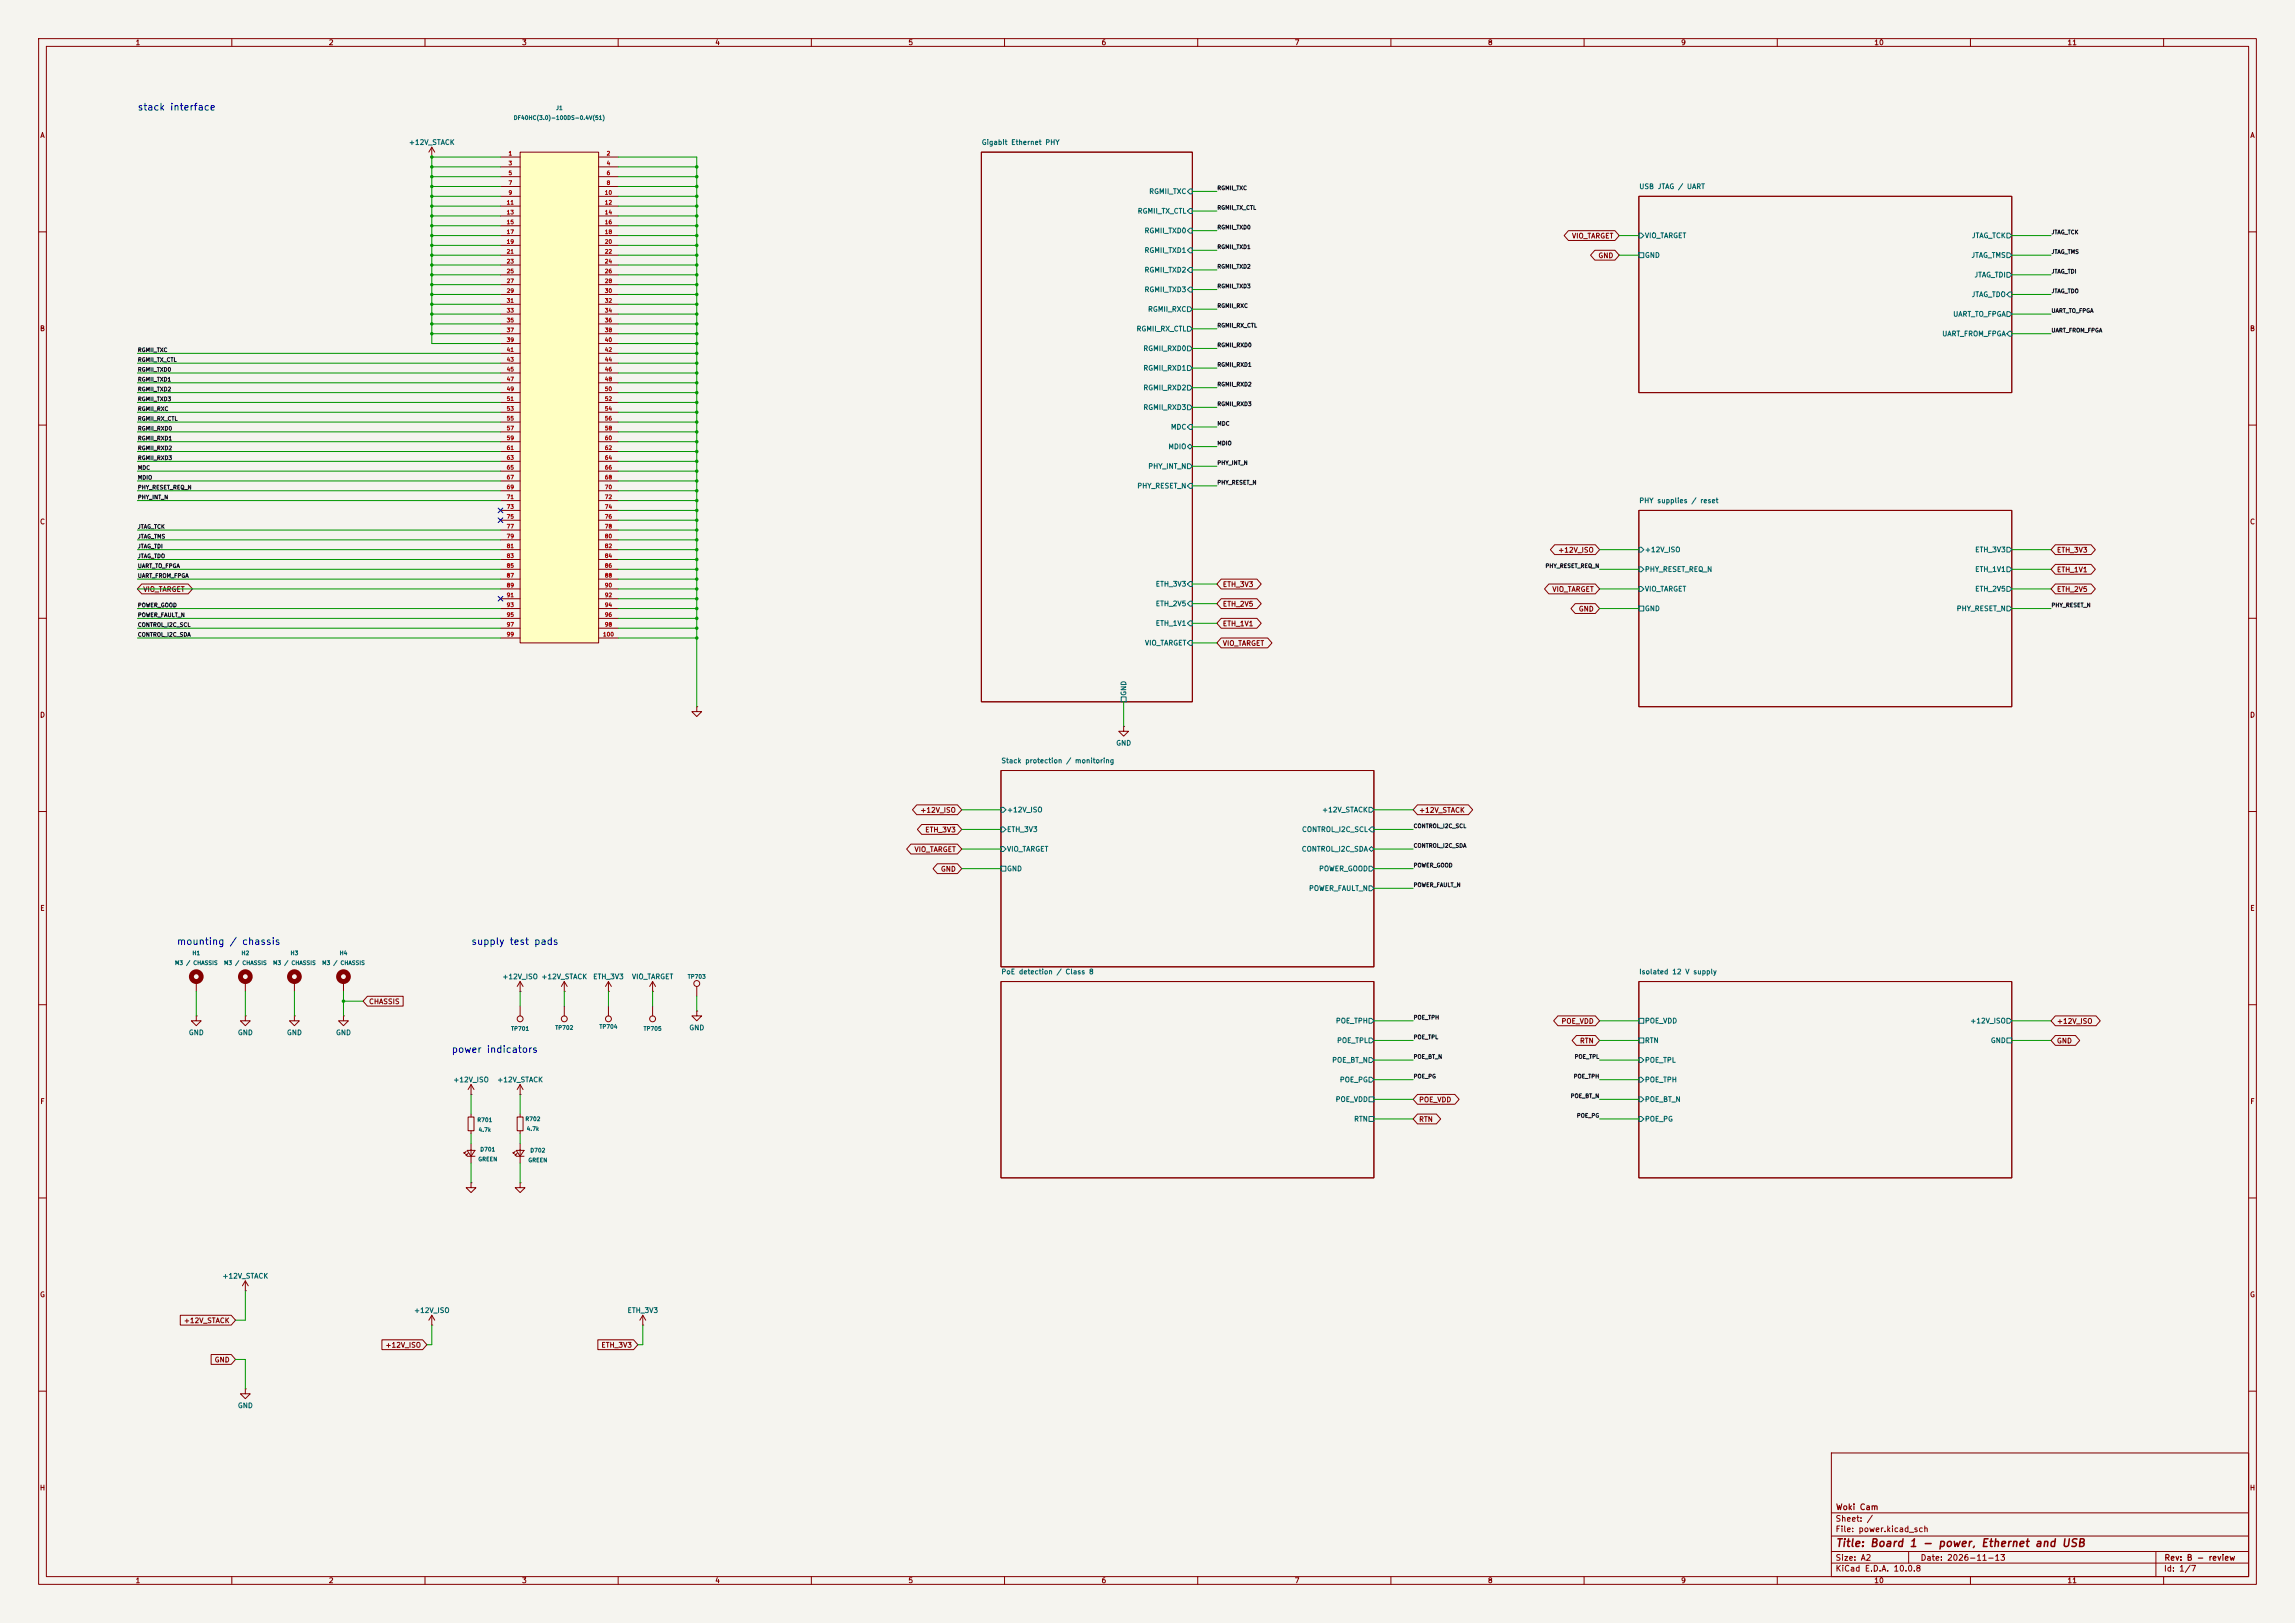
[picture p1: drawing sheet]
<svg xmlns="http://www.w3.org/2000/svg" width="594mm" height="420mm" viewBox="0 0 594 420" stroke-linecap="round" stroke-linejoin="round" font-family="sans-serif">
<defs><g id="words">
<text font-size="2" fill="#840000" x="475" y="400.8">Title: Board 1 - power, Ethernet and USB</text>
<g font-size="1.8" fill="#0000c2">
<text x="35.5" y="29">stack interface</text>
<text x="45.6" y="244.9">mounting / chassis</text>
<text x="121.8" y="244.9">supply test pads</text>
<text x="116.8" y="272.9">power indicators</text>
</g>
<g font-size="1.5" fill="#840000">
<text x="475" y="394.1">Sheet: /</text>
<text x="475.1" y="391.1">Woki Cam</text>
<text x="475" y="396.8">File: power.kicad_sch</text>
<text x="475" y="407">KiCad E.D.A. 10.0.8</text>
<text x="475" y="404.2">Size: A2</text>
<text x="497" y="404.2">Date: 2026-11-13</text>
<text x="560" y="407">Id: 1/7</text>
<text x="560.1" y="404.2">Rev: B - review</text>
</g>
<g font-size="1.3" fill="#840000">
<text x="35" y="12">1</text>
<text x="85" y="12">2</text>
<text x="135" y="12">3</text>
<text x="185" y="12">4</text>
<text x="235" y="12">5</text>
<text x="285" y="12">6</text>
<text x="335" y="12">7</text>
<text x="385" y="12">8</text>
<text x="435" y="12">9</text>
<text x="485" y="12">10</text>
<text x="535" y="12">11</text>
<text x="10.3" y="36">A</text>
<text x="582.3" y="36">A</text>
<text x="406.7" y="62">VIO_TARGET</text>
<text x="413.6" y="67.1">GND</text>
<text x="10.2" y="86">B</text>
<text x="582.2" y="86">B</text>
<text x="10.2" y="136">C</text>
<text x="582.2" y="136">C</text>
<text x="403.2" y="143.3">+12V_ISO</text>
<text x="532.3" y="143.3">ETH_3V3</text>
<text x="532.3" y="148.4">ETH_1V1</text>
<text x="37" y="153.5">VIO_TARGET</text>
<text x="316.4" y="152.2">ETH_3V3</text>
<text x="401.7" y="153.5">VIO_TARGET</text>
<text x="532.3" y="153.5">ETH_2V5</text>
<text x="316.4" y="157.3">ETH_2V5</text>
<text x="408.5" y="158.5">GND</text>
<text x="316.4" y="167.4">VIO_TARGET</text>
<text x="316.4" y="162.3">ETH_1V1</text>
<text x="10.2" y="186">D</text>
<text x="582.2" y="186">D</text>
<text x="238.1" y="210.6">+12V_ISO</text>
<text x="239.3" y="215.7">ETH_3V3</text>
<text x="367.2" y="210.6">+12V_STACK</text>
<text x="236.6" y="220.8">VIO_TARGET</text>
<text x="243.4" y="225.8">GND</text>
<text x="10.3" y="236">E</text>
<text x="582.3" y="236">E</text>
<text x="95.4" y="260.1">CHASSIS</text>
<text x="404" y="265.2">POE_VDD</text>
<text x="532.3" y="265.2">+12V_ISO</text>
<text x="408.8" y="270.3">RTN</text>
<text x="532.3" y="270.3">GND</text>
<text x="10.3" y="286">F</text>
<text x="367.2" y="285.5">POE_VDD</text>
<text x="582.3" y="286">F</text>
<text x="367.2" y="290.6">RTN</text>
<text x="10.2" y="336">G</text>
<text x="582.2" y="336">G</text>
<text x="47.5" y="342.7">+12V_STACK</text>
<text x="55.4" y="352.8">GND</text>
<text x="99.6" y="349">+12V_ISO</text>
<text x="155.5" y="349">ETH_3V3</text>
<text x="10.2" y="386">H</text>
<text x="582.2" y="386">H</text>
<text x="35" y="410">1</text>
<text x="85" y="410">2</text>
<text x="135" y="410">3</text>
<text x="185" y="410">4</text>
<text x="235" y="410">5</text>
<text x="285" y="410">6</text>
<text x="335" y="410">7</text>
<text x="385" y="410">8</text>
<text x="435" y="410">9</text>
<text x="485" y="410">10</text>
<text x="535" y="410">11</text>
</g>
<g font-size="1.3" fill="#006464">
<text x="105.7" y="37.8">+12V_STACK</text>
<text x="254" y="37.8">Gigabit Ethernet PHY</text>
<text x="297.3" y="50.5">RGMII_TXC</text>
<text x="424.2" y="49.2">USB JTAG / UART</text>
<text x="294.3" y="55.6">RGMII_TX_CTL</text>
<text x="296.1" y="60.7">RGMII_TXD0</text>
<text x="296.1" y="65.7">RGMII_TXD1</text>
<text x="425.6" y="61.9">VIO_TARGET</text>
<text x="510.2" y="61.9">JTAG_TCK</text>
<text x="296.1" y="70.8">RGMII_TXD2</text>
<text x="425.6" y="67">GND</text>
<text x="510.1" y="67">JTAG_TMS</text>
<text x="296.1" y="75.9">RGMII_TXD3</text>
<text x="510.2" y="77.2">JTAG_TDO</text>
<text x="510.9" y="72.1">JTAG_TDI</text>
<text x="297" y="81">RGMII_RXC</text>
<text x="505.4" y="82.2">UART_TO_FPGA</text>
<text x="294" y="86.1">RGMII_RX_CTL</text>
<text x="502.6" y="87.3">UART_FROM_FPGA</text>
<text x="295.8" y="91.1">RGMII_RXD0</text>
<text x="295.8" y="96.2">RGMII_RXD1</text>
<text x="295.8" y="101.3">RGMII_RXD2</text>
<text x="295.8" y="106.4">RGMII_RXD3</text>
<text x="302.9" y="111.5">MDC</text>
<text x="302.3" y="116.5">MDIO</text>
<text x="297.1" y="121.6">PHY_INT_N</text>
<text x="294.2" y="126.7">PHY_RESET_N</text>
<text x="424.2" y="130.5">PHY supplies / reset</text>
<text x="425.6" y="143.2">+12V_ISO</text>
<text x="511.1" y="143.2">ETH_3V3</text>
<text x="425.6" y="148.3">PHY_RESET_REQ_N</text>
<text x="511.1" y="148.3">ETH_1V1</text>
<text x="299" y="152.1">ETH_3V3</text>
<text x="425.6" y="153.4">VIO_TARGET</text>
<text x="511.1" y="153.4">ETH_2V5</text>
<text x="299" y="157.2">ETH_2V5</text>
<text x="425.6" y="158.4">GND</text>
<text x="506.3" y="158.4">PHY_RESET_N</text>
<text x="296.2" y="167.3">VIO_TARGET</text>
<text x="299" y="162.3">ETH_1V1</text>
<text x="291.8" y="180.2" transform="rotate(-90 291.8 180.2)">GND</text>
<text x="259.1" y="197.8">Stack protection / monitoring</text>
<text x="288.8" y="193.2">GND</text>
<text x="260.5" y="210.5">+12V_ISO</text>
<text x="260.5" y="215.6">ETH_3V3</text>
<text x="336.9" y="215.6">CONTROL_I2C_SCL</text>
<text x="342.1" y="210.5">+12V_STACK</text>
<text x="260.5" y="220.7">VIO_TARGET</text>
<text x="336.8" y="220.7">CONTROL_I2C_SDA</text>
<text x="260.5" y="225.8">GND</text>
<text x="341.3" y="225.8">POWER_GOOD</text>
<text x="338.7" y="230.8">POWER_FAULT_N</text>
<text x="129.9" y="253.7">+12V_ISO +12V_STACK</text>
<text x="153.4" y="253.7">ETH_3V3</text>
<text x="163.4" y="253.7">VIO_TARGET</text>
<text x="259.1" y="252.4">PoE detection / Class 8</text>
<text x="424.2" y="252.4">Isolated 12 V supply</text>
<text x="48.7" y="268.2">GND</text>
<text x="61.4" y="268.2">GND</text>
<text x="74.1" y="268.2">GND</text>
<text x="86.8" y="268.2">GND</text>
<text x="178.3" y="266.9">GND</text>
<text x="345.6" y="265.1">POE_TPH</text>
<text x="425.6" y="265.1">POE_VDD</text>
<text x="509.8" y="265.1">+12V_ISO</text>
<text x="344.7" y="275.3">POE_BT_N</text>
<text x="345.9" y="270.2">POE_TPL</text>
<text x="425.6" y="270.2">RTN</text>
<text x="425.6" y="275.3">POE_TPL</text>
<text x="515.1" y="270.2">GND</text>
<text x="117.2" y="280.4">+12V_ISO</text>
<text x="128.6" y="280.4">+12V_STACK</text>
<text x="346.7" y="280.4">POE_PG</text>
<text x="425.6" y="280.4">POE_TPH</text>
<text x="345.6" y="285.4">POE_VDD</text>
<text x="425.6" y="285.4">POE_BT_N</text>
<text x="350.3" y="290.5">RTN</text>
<text x="425.6" y="290.5">POE_PG</text>
<text x="57.4" y="331.2">+12V_STACK</text>
<text x="107" y="340.1">+12V_ISO</text>
<text x="162.3" y="340.1">ETH_3V3</text>
<text x="61.4" y="364.7">GND</text>
</g>
<g font-size="1" fill="#006464">
<text x="143.8" y="28.7">J1</text>
<text x="132.8" y="31.2">DF40HC(3.0)-100DS-0.4V(51)</text>
<text x="45.2" y="249.9">M3 / CHASSIS</text>
<text x="49.7" y="247.4">H1</text>
<text x="57.9" y="249.9">M3 / CHASSIS</text>
<text x="62.4" y="247.4">H2</text>
<text x="70.6" y="249.9">M3 / CHASSIS</text>
<text x="75.1" y="247.4">H3</text>
<text x="83.3" y="249.9">M3 / CHASSIS</text>
<text x="87.8" y="247.4">H4</text>
<text x="177.9" y="253.5">TP703</text>
<text x="132.2" y="267">TP701</text>
<text x="143.6" y="266.7">TP702</text>
<text x="155" y="266.5">TP704</text>
<text x="166.5" y="267">TP705</text>
<text x="123.4" y="290.6">R701</text>
<text x="123.8" y="293.1">4.7k</text>
<text x="135.9" y="290.3">R702</text>
<text x="136.2" y="292.9">4.7k</text>
<text x="124.2" y="298.2">D701</text>
<text x="137.1" y="298.5">D702</text>
<text x="123.7" y="300.7">GREEN</text>
<text x="136.6" y="301">GREEN</text>
</g>
<g font-size="1" fill="#a90000">
<text x="131.5" y="40.5">1</text>
<text x="156.9" y="40.5">2</text>
<text x="131.5" y="43">3</text>
<text x="131.5" y="45.5">5</text>
<text x="156.9" y="43">4</text>
<text x="156.9" y="45.5">6</text>
<text x="131" y="53.2">11</text>
<text x="131.5" y="48.1">7</text>
<text x="131.5" y="50.6">9</text>
<text x="156.4" y="50.6">10</text>
<text x="156.4" y="53.2">12</text>
<text x="156.9" y="48.1">8</text>
<text x="131" y="55.7">13</text>
<text x="131" y="58.2">15</text>
<text x="156.4" y="55.7">14</text>
<text x="156.4" y="58.2">16</text>
<text x="131" y="60.8">17</text>
<text x="131" y="63.3">19</text>
<text x="131" y="65.9">21</text>
<text x="156.4" y="60.8">18</text>
<text x="156.4" y="63.3">20</text>
<text x="156.4" y="65.9">22</text>
<text x="131" y="68.4">23</text>
<text x="131" y="70.9">25</text>
<text x="156.4" y="68.4">24</text>
<text x="156.4" y="70.9">26</text>
<text x="131" y="73.5">27</text>
<text x="131" y="76">29</text>
<text x="156.4" y="73.5">28</text>
<text x="156.4" y="76">30</text>
<text x="131" y="78.6">31</text>
<text x="131" y="81.1">33</text>
<text x="131" y="83.6">35</text>
<text x="156.4" y="78.6">32</text>
<text x="156.4" y="81.1">34</text>
<text x="156.4" y="83.6">36</text>
<text x="131" y="86.2">37</text>
<text x="131" y="88.7">39</text>
<text x="156.4" y="86.2">38</text>
<text x="156.4" y="88.7">40</text>
<text x="131" y="91.3">41</text>
<text x="131" y="93.8">43</text>
<text x="156.4" y="91.3">42</text>
<text x="156.4" y="93.8">44</text>
<text x="131" y="96.3">45</text>
<text x="131" y="98.9">47</text>
<text x="131" y="101.4">49</text>
<text x="156.4" y="96.3">46</text>
<text x="156.4" y="98.9">48</text>
<text x="156.4" y="101.4">50</text>
<text x="131" y="104">51</text>
<text x="131" y="106.5">53</text>
<text x="156.4" y="104">52</text>
<text x="156.4" y="106.5">54</text>
<text x="131" y="109">55</text>
<text x="131" y="111.6">57</text>
<text x="156.4" y="109">56</text>
<text x="156.4" y="111.6">58</text>
<text x="131" y="114.1">59</text>
<text x="131" y="116.7">61</text>
<text x="131" y="119.2">63</text>
<text x="156.4" y="114.1">60</text>
<text x="156.4" y="116.7">62</text>
<text x="156.4" y="119.2">64</text>
<text x="131" y="121.7">65</text>
<text x="131" y="124.3">67</text>
<text x="156.4" y="121.7">66</text>
<text x="156.4" y="124.3">68</text>
<text x="131" y="126.8">69</text>
<text x="131" y="129.4">71</text>
<text x="131" y="131.9">73</text>
<text x="156.4" y="126.8">70</text>
<text x="156.4" y="129.4">72</text>
<text x="156.4" y="131.9">74</text>
<text x="131" y="134.4">75</text>
<text x="131" y="137">77</text>
<text x="156.4" y="134.4">76</text>
<text x="156.4" y="137">78</text>
<text x="131" y="139.5">79</text>
<text x="131" y="142.1">81</text>
<text x="156.4" y="139.5">80</text>
<text x="156.4" y="142.1">82</text>
<text x="131" y="144.6">83</text>
<text x="131" y="147.1">85</text>
<text x="131" y="149.7">87</text>
<text x="156.4" y="144.6">84</text>
<text x="156.4" y="147.1">86</text>
<text x="156.4" y="149.7">88</text>
<text x="131" y="152.2">89</text>
<text x="131" y="154.8">91</text>
<text x="156.4" y="152.2">90</text>
<text x="156.4" y="154.8">92</text>
<text x="131" y="157.3">93</text>
<text x="131" y="159.8">95</text>
<text x="156.4" y="157.3">94</text>
<text x="156.4" y="159.8">96</text>
<text x="131" y="162.4">97</text>
<text x="131" y="164.9">99</text>
<text x="156" y="164.9">100</text>
<text x="156.4" y="162.4">98</text>
</g>
<g font-size="1" fill="#0f0f0f">
<text x="315" y="49.4">RGMII_TXC</text>
<text x="315" y="54.5">RGMII_TX_CTL</text>
<text x="315" y="59.6">RGMII_TXD0</text>
<text x="315" y="64.7">RGMII_TXD1</text>
<text x="530.9" y="65.9">JTAG_TMS</text>
<text x="530.9" y="60.9">JTAG_TCK</text>
<text x="315" y="69.7">RGMII_TXD2</text>
<text x="530.9" y="71">JTAG_TDI</text>
<text x="315" y="74.8">RGMII_TXD3</text>
<text x="530.9" y="76.1">JTAG_TDO</text>
<text x="315" y="79.9">RGMII_RXC</text>
<text x="530.9" y="81.2">UART_TO_FPGA</text>
<text x="315" y="85">RGMII_RX_CTL</text>
<text x="530.9" y="86.3">UART_FROM_FPGA</text>
<text x="35.6" y="93.9">RGMII_TX_CTL</text>
<text x="35.6" y="91.3">RGMII_TXC</text>
<text x="315" y="95.1">RGMII_RXD1</text>
<text x="315" y="90.1">RGMII_RXD0</text>
<text x="35.6" y="96.4">RGMII_TXD0</text>
<text x="35.6" y="101.5">RGMII_TXD2</text>
<text x="35.6" y="99">RGMII_TXD1</text>
<text x="315" y="100.2">RGMII_RXD2</text>
<text x="35.6" y="106.6">RGMII_RXC</text>
<text x="35.6" y="104">RGMII_TXD3</text>
<text x="315" y="105.3">RGMII_RXD3</text>
<text x="35.6" y="111.7">RGMII_RXD0</text>
<text x="35.6" y="109.1">RGMII_RX_CTL</text>
<text x="315" y="110.4">MDC</text>
<text x="35.6" y="114.2">RGMII_RXD1</text>
<text x="35.6" y="116.7">RGMII_RXD2</text>
<text x="35.6" y="119.3">RGMII_RXD3</text>
<text x="315" y="115.5">MDIO</text>
<text x="35.6" y="124.4">MDIO</text>
<text x="35.6" y="121.8">MDC</text>
<text x="315" y="120.5">PHY_INT_N</text>
<text x="315" y="125.6">PHY_RESET_N</text>
<text x="35.6" y="126.9">PHY_RESET_REQ_N</text>
<text x="35.6" y="129.4">PHY_INT_N</text>
<text x="35.6" y="137.1">JTAG_TCK</text>
<text x="35.6" y="139.6">JTAG_TMS</text>
<text x="35.6" y="142.1">JTAG_TDI</text>
<text x="35.6" y="147.2">UART_TO_FPGA</text>
<text x="35.6" y="149.8">UART_FROM_FPGA</text>
<text x="35.6" y="144.7">JTAG_TDO</text>
<text x="399.9" y="147.2">PHY_RESET_REQ_N</text>
<text x="35.6" y="157.4">POWER_GOOD</text>
<text x="35.6" y="159.9">POWER_FAULT_N</text>
<text x="530.9" y="157.4">PHY_RESET_N</text>
<text x="35.6" y="165">CONTROL_I2C_SDA</text>
<text x="35.6" y="162.5">CONTROL_I2C_SCL</text>
<text x="365.8" y="214.5">CONTROL_I2C_SCL</text>
<text x="365.8" y="219.6">CONTROL_I2C_SDA</text>
<text x="365.8" y="224.7">POWER_GOOD</text>
<text x="365.8" y="229.8">POWER_FAULT_N</text>
<text x="365.8" y="269.1">POE_TPL</text>
<text x="365.8" y="264.1">POE_TPH</text>
<text x="365.8" y="274.2">POE_BT_N</text>
<text x="407.4" y="274.2">POE_TPL</text>
<text x="365.8" y="279.3">POE_PG</text>
<text x="407.2" y="279.3">POE_TPH</text>
<text x="406.4" y="284.4">POE_BT_N</text>
<text x="408" y="289.5">POE_PG</text>
</g>
</g></defs>
<path d="M0 0h594v420h-594z" fill="#f5f4ef" stroke="#f5f4ef" stroke-width=".26"/>
<g fill="none" stroke="#840000" stroke-width=".26">
<path d="M10 10h574v400h-574zM12 12h570v396h-570zM60 10v2M110 10v2M160 10v2M210 10v2M260 10v2M310 10v2M360 10v2M410 10v2M460 10v2M510 10v2"/>
<path d="M560 10v2M254 39.4h54.6v142.2h-54.6zM424.2 50.8h96.5v50.8h-96.5zM10 60h2M582 60h2M10 110h2M582 110h2M424.2 132.1h96.5v50.8h-96.5zM10 160h2M582 160h2M259.1 199.4h96.5v50.8h-96.5zM290.8 188v1.2h1.3l-1.3 1.3-1.2-1.3h1.2"/>
<path d="M290.8 188h.1M10 210h2M582 210h2M259.1 254h96.5v50.8h-96.5zM424.2 254h96.5v50.8h-96.5zM10 260h2M582 260h2M10 310h2M582 310h2M10 360h2M474 376h108v32h-108zM582 360h2"/>
<path d="M474 397.5h108M474 391.5h108M60 408v2M110 408v2M160 408v2M210 408v2M260 408v2M310 408v2M360 408v2M410 408v2M460 408v2M474 404.5h108"/>
<path d="M474 401.5h108M494 401.5v3M510 408v2M558 401.5v6.5M560 408v2"/>
</g>
<g fill="none" stroke="#006464" stroke-width=".26">
<path d="M308 48.9h.6v1.3h-.6l-.7-.7zM308 54h.6v1.2h-.6l-.7-.6zM308 59.1h.6v1.2h-.6l-.7-.6zM307.3 79.4h.7l.6 .6-.6 .6h-.7zM308 64.1h.6v1.3h-.6l-.7-.6zM308 69.2h.6v1.3h-.6l-.7-.6zM308 74.3h.6v1.3h-.6l-.7-.7zM424.2 60.3h.6l.6 .7-.6 .6h-.6zM424.2 65.4h1.2v1.3h-1.2zM519.4 60.3h.7l.6 .7-.6 .6h-.7zM519.4 65.4h.7l.6 .6-.6 .7h-.7zM519.4 70.5h.7l.6 .6-.6 .7h-.7z"/>
<path d="M520.1 75.6h.6v1.2h-.6l-.7-.6zM307.3 84.5h.7l.6 .6-.6 .6h-.7zM307.3 89.5h.7l.6 .7-.6 .6h-.7zM307.3 94.6h.7l.6 .7-.6 .6h-.7zM307.3 99.7h.7l.6 .6-.6 .7h-.7zM519.4 80.6h.7l.6 .7-.6 .6h-.7zM520.1 85.7h.6v1.3h-.6l-.7-.6zM307.3 104.8h.7l.6 .6-.6 .6h-.7zM307.3 115.6l.7-.7 .6 .7-.6 .6zM308 109.9h.6v1.2h-.6l-.7-.6zM307.3 120h.7l.6 .7-.6 .6h-.7zM308 125.1h.6v1.3h-.6l-.7-.7z"/>
<path d="M308 150.5h.6v1.3h-.6l-.7-.7zM308 155.6h.6v1.2h-.6l-.7-.6zM424.2 141.6h.6l.6 .6-.6 .7h-.6zM424.2 146.7h.6l.6 .6-.6 .7h-.6zM424.2 151.8h.6l.6 .6-.6 .6h-.6zM424.2 156.8h1.2v1.3h-1.2zM519.4 141.6h.7l.6 .6-.6 .7h-.7zM519.4 146.7h.7l.6 .6-.6 .7h-.7zM519.4 151.8h.7l.6 .6-.6 .6h-.7zM519.4 156.8h.7l.6 .7-.6 .6h-.7zM308 160.7h.6v1.2h-.6l-.7-.6zM308 165.7h.6v1.3h-.6l-.7-.6z"/>
<path d="M290.2 180.3h1.3v1.3h-1.3zM259.1 208.9h.6l.6 .7-.6 .6h-.6zM259.1 214h.6l.6 .6-.6 .7h-.6zM259.1 219.1h.6l.6 .6-.6 .6h-.6zM354.3 208.9h.7l.6 .7-.6 .6h-.7zM354.3 219.7l.7-.6 .6 .6-.6 .6zM355 214h.6v1.3h-.6l-.7-.7zM259.1 224.2h1.2v1.2h-1.2zM354.3 224.2h.7l.6 .6-.6 .6h-.7zM354.3 229.2h.7l.6 .7-.6 .6h-.7zM354.3 263.5h.7l.6 .7-.6 .6h-.7zM354.3 268.6h.7l.6 .6-.6 .7h-.7z"/>
<path d="M354.3 273.7h.7l.6 .6-.6 .7h-.7zM354.3 278.8h.7l.6 .6-.6 .6h-.7zM424.2 263.5h1.2v1.3h-1.2zM424.2 268.6h1.2v1.3h-1.2zM424.2 273.7h.6l.6 .6-.6 .7h-.6zM424.2 278.8h.6l.6 .6-.6 .6h-.6zM519.4 263.5h.7l.6 .7-.6 .6h-.7zM519.4 268.6h1.3v1.3h-1.3zM354.3 283.8h1.3v1.3h-1.3zM354.3 288.9h1.3v1.3h-1.3zM424.2 283.8h.6l.6 .7-.6 .6h-.6zM424.2 288.9h.6l.6 .7-.6 .6h-.6z"/>
</g>
<path d="M134.6 39.4h20.3v127h-20.3z" fill="#ffffc2"/>
<g fill="none" stroke="#840000" stroke-width=".26">
<path d="M111.8 38.1v2.5M111.8 38.1l-.8 1.3M111.8 38.1l.7 1.3M134.6 39.4h20.3v127h-20.3zM111.8 40.6h.1M129.5 40.6h5.1M129.5 43.2h5.1M129.5 45.7h5.1M129.5 48.3h5.1M129.5 50.8h5.1M129.5 53.3h5.1M129.5 55.9h5.1"/>
<path d="M129.5 58.4h5.1M154.9 40.6h5.1M154.9 43.2h5.1M154.9 45.7h5.1M154.9 48.3h5.1M154.9 50.8h5.1M154.9 53.3h5.1M154.9 55.9h5.1M154.9 58.4h5.1M406 59.7h12l1.1 1.3-1.1 1.2h-12l-1.2-1.2zM129.5 61h5.1M129.5 63.5h5.1"/>
<path d="M129.5 66h5.1M129.5 68.6h5.1M129.5 71.1h5.1M129.5 73.7h5.1M129.5 76.2h5.1M129.5 78.7h5.1M154.9 61h5.1M154.9 63.5h5.1M154.9 66h5.1M154.9 68.6h5.1M154.9 71.1h5.1M154.9 73.7h5.1"/>
<path d="M154.9 76.2h5.1M154.9 78.7h5.1M412.8 64.8h5.2l1.1 1.2-1.1 1.3h-5.2l-1.1-1.3zM129.5 81.3h5.1M129.5 83.8h5.1M129.5 86.4h5.1M129.5 88.9h5.1M129.5 91.4h5.1M129.5 94h5.1M129.5 96.5h5.1M129.5 99.1h5.1M154.9 81.3h5.1"/>
<path d="M154.9 83.8h5.1M154.9 86.4h5.1M154.9 88.9h5.1M154.9 91.4h5.1M154.9 94h5.1M154.9 96.5h5.1M154.9 99.1h5.1M129.5 101.6h5.1M129.5 104.1h5.1M129.5 106.7h5.1M129.5 109.2h5.1M129.5 111.8h5.1"/>
<path d="M129.5 114.3h5.1M129.5 116.8h5.1M129.5 119.4h5.1M154.9 101.6h5.1M154.9 104.1h5.1M154.9 106.7h5.1M154.9 109.2h5.1M154.9 111.8h5.1M154.9 114.3h5.1M154.9 116.8h5.1M154.9 119.4h5.1M129.5 121.9h5.1"/>
<path d="M129.5 124.5h5.1M129.5 127h5.1M129.5 129.5h5.1M129.5 132.1h5.1M129.5 134.6h5.1M129.5 137.2h5.1M129.5 139.7h5.1M154.9 121.9h5.1M154.9 124.5h5.1M154.9 127h5.1M154.9 129.5h5.1M154.9 132.1h5.1"/>
<path d="M154.9 134.6h5.1M154.9 137.2h5.1M154.9 139.7h5.1M36.7 151.1h12l1.1 1.3-1.1 1.3h-12l-1.1-1.3zM129.5 142.2h5.1M129.5 144.8h5.1M129.5 147.3h5.1M129.5 149.9h5.1M129.5 152.4h5.1M129.5 154.9h5.1M129.5 157.5h5.1M154.9 142.2h5.1"/>
<path d="M154.9 144.8h5.1M154.9 147.3h5.1M154.9 149.9h5.1M154.9 152.4h5.1M154.9 154.9h5.1M154.9 157.5h5.1M316.1 149.9h9.2l1.1 1.2-1.1 1.3h-9.2l-1.1-1.3zM316.1 154.9h9.2l1.1 1.3-1.1 1.3h-9.2l-1.1-1.3zM400.9 151.1h12l1.1 1.3-1.1 1.3h-12l-1.1-1.3zM402.4 141h10.5l1.1 1.2-1.1 1.3h-10.5l-1.1-1.3zM407.7 156.2h5.2l1.1 1.3-1.1 1.3h-5.2l-1.1-1.3zM532 146h9.2l1.1 1.3-1.1 1.3h-9.2l-1.1-1.3z"/>
<path d="M532 151.1h9.2l1.1 1.3-1.1 1.3h-9.2l-1.1-1.3zM532 141h9.2l1.1 1.2-1.1 1.3h-9.2l-1.1-1.3zM129.5 160h5.1M129.5 162.6h5.1M129.5 165.1h5.1M154.9 160h5.1M154.9 162.6h5.1M154.9 165.1h5.1M316.1 165.1h12l1.1 1.3-1.1 1.2h-12l-1.1-1.2zM316.1 160h9.2l1.1 1.3-1.1 1.3h-9.2l-1.1-1.3zM180.3 182.9v1.3h1.3l-1.3 1.2-1.2-1.2h1.2M180.3 182.9h.1"/>
<path d="M235.8 218.4h12l1.1 1.3-1.1 1.3h-12l-1.1-1.3zM237.3 208.3h10.5l1.1 1.3-1.1 1.2h-10.5l-1.1-1.2zM238.6 213.4h9.2l1.1 1.2-1.1 1.3h-9.2l-1.2-1.3zM366.9 208.3h13.2l1.1 1.3-1.1 1.2h-13.2l-1.1-1.2zM242.6 223.5h5.2l1.1 1.3-1.1 1.3h-5.2l-1.1-1.3zM50.8 254v2.5M63.5 254v2.5M76.2 254v2.5M88.9 254v2.5M95.1 257.8h9.2v2.6h-9.2l-1.1-1.3zM134.6 256.5h.1M134.6 254l-.7 1.3"/>
<path d="M134.6 254l.8 1.3M134.6 254v2.5M146 256.5h.1M146 254v2.5M146 254l-.7 1.3M146 254l.8 1.3M157.5 256.5h.1M157.5 254l-.8 1.3M157.5 254l.7 1.3M157.5 254v2.5M168.9 256.5h.1M168.9 254v2.5"/>
<path d="M168.9 254l-.8 1.3M168.9 254l.8 1.3M180.3 255.3v2.5M50.8 262.9v1.3h1.3l-1.3 1.2-1.3-1.2h1.3M50.8 262.9h.1M63.5 262.9v1.3h1.3l-1.3 1.2-1.3-1.2h1.3M63.5 262.9h.1M76.2 262.9v1.3h1.3l-1.3 1.2-1.3-1.2h1.3M76.2 262.9h.1M88.9 262.9v1.3h1.3l-1.3 1.2-1.3-1.2h1.3M88.9 262.9h.1M134.6 260.4v2.5"/>
<path d="M146 260.4v2.5M157.5 260.4v2.5M168.9 260.4v2.5M180.3 261.6v1.3h1.3l-1.3 1.3-1.2-1.3h1.2M180.3 261.6h.1M403.2 262.9h9.7l1.1 1.3-1.1 1.2h-9.7l-1.1-1.2zM408 268h4.9l1.1 1.2-1.1 1.3h-4.9l-1.1-1.3zM532 268h5.2l1.1 1.2-1.1 1.3h-5.2l-1.1-1.3zM532 262.9h10.5l1.1 1.3-1.1 1.2h-10.5l-1.1-1.2zM120.6 297.9l-.5 .6v-.3v.3h.3M120.9 297.7h2l-1 1.5zM120.9 299.2h2"/>
<path d="M121.2 289.1h1.5v3.5h-1.5zM121.2 298.5l-.6 .5v-.3v.3h.3M121.9 283.2h.1M121.9 280.7v2.5M121.9 288.3v.8M121.9 292.6v.8M121.9 295.9v5.1M121.9 280.7l-.7 1.2M121.9 280.7l.8 1.2M133.3 297.9l-.5 .6v-.3v.3h.3M133.6 297.7h2l-1 1.5zM133.6 299.2h2"/>
<path d="M133.9 289.1h1.5v3.5h-1.5zM133.9 298.5l-.6 .5v-.3v.3h.3M134.6 283.2h.1M134.6 280.7v2.5M134.6 288.3v.8M134.6 292.6v.8M134.6 295.9v5.1M134.6 280.7l-.7 1.2M134.6 280.7l.8 1.2M366.9 288.3h4.9l1.1 1.3-1.1 1.2h-4.9l-1.1-1.2zM366.9 283.2h9.7l1.1 1.3-1.1 1.3h-9.7l-1.1-1.3zM121.9 306.1v1.2h1.3l-1.3 1.3-1.3-1.3h1.3"/>
<path d="M121.9 306.1h.1M134.6 306.1v1.2h1.3l-1.3 1.3-1.3-1.3h1.3M134.6 306.1h.1M63.5 334h.1M63.5 331.5l-.8 1.2M63.5 331.5l.8 1.2M63.5 331.5v2.5M46.7 340.4h13.1l1.2 1.2-1.2 1.3h-13.1zM54.6 350.5h5.2l1.2 1.3-1.2 1.3h-5.2zM63.5 359.4v1.3h1.3l-1.3 1.3-1.3-1.3h1.3M63.5 359.4h.1M98.9 346.7h10.5l1.1 1.3-1.1 1.3h-10.5z"/>
<path d="M111.8 342.9h.1M111.8 340.4l-.8 1.2M111.8 340.4l.7 1.2M111.8 340.4v2.5M154.7 346.7h9.3l1.1 1.3-1.1 1.3h-9.3zM166.4 342.9h.1M166.4 340.4l-.8 1.2M166.4 340.4l.7 1.2M166.4 340.4v2.5"/>
<circle cx="180.3" cy="254.5" r=".76"/>
<circle cx="134.6" cy="263.7" r=".76"/>
<circle cx="146" cy="263.7" r=".76"/>
<circle cx="157.5" cy="263.7" r=".76"/>
<circle cx="168.9" cy="263.7" r=".76"/>
</g>
<g fill="none" stroke="#840000" stroke-width="1.3">
<circle cx="50.8" cy="252.7" r="1.27"/>
<circle cx="63.5" cy="252.7" r="1.27"/>
<circle cx="76.2" cy="252.7" r="1.27"/>
<circle cx="88.9" cy="252.7" r="1.27"/>
</g>
<g fill="none" stroke="#009600" stroke-width=".26">
<path d="M111.8 48.3h17.7M111.8 43.2h17.7M111.8 55.9h17.7M111.8 53.3h17.7M111.8 45.7h17.7M111.8 50.8h17.7M111.8 58.4h17.7M129.5 40.6h-17.7v48.3h17.7M160 40.6h20.3v142.3M160 48.3h20.3M160 43.2h20.3M160 55.9h20.3"/>
<path d="M160 53.3h20.3M160 45.7h20.3M160 50.8h20.3M160 58.4h20.3M308.6 49.5h6.4M308.6 59.7h6.4M308.6 54.6h6.4M111.8 68.6h17.7M111.8 76.2h17.7M111.8 61h17.7M111.8 66h17.7M111.8 78.7h17.7"/>
<path d="M111.8 73.7h17.7M111.8 71.1h17.7M111.8 63.5h17.7M160 68.6h20.3M160 76.2h20.3M160 61h20.3M160 66h20.3M160 78.7h20.3M160 73.7h20.3M160 71.1h20.3M160 63.5h20.3M308.6 69.9h6.4"/>
<path d="M308.6 64.8h6.4M308.6 74.9h6.4M419.1 61h5.1M419.1 66h5.1M520.7 76.2h10.2M520.7 61h10.2M520.7 66h10.2M520.7 71.1h10.2M35.6 94h93.9M35.6 91.4h93.9M35.6 96.5h93.9M35.6 99.1h93.9"/>
<path d="M111.8 81.3h17.7M111.8 86.4h17.7M111.8 83.8h17.7M160 81.3h20.3M160 86.4h20.3M160 94h20.3M160 88.9h20.3M160 83.8h20.3M160 91.4h20.3M160 96.5h20.3M160 99.1h20.3M308.6 95.3h6.4"/>
<path d="M308.6 80h6.4M308.6 85.1h6.4M308.6 90.2h6.4M520.7 81.3h10.2M520.7 86.4h10.2M35.6 119.4h93.9M35.6 114.3h93.9M35.6 116.8h93.9M35.6 111.8h93.9M35.6 101.6h93.9M35.6 109.2h93.9M35.6 104.1h93.9"/>
<path d="M35.6 106.7h93.9M160 119.4h20.3M160 114.3h20.3M160 116.8h20.3M160 111.8h20.3M160 101.6h20.3M160 109.2h20.3M160 104.1h20.3M160 106.7h20.3M308.6 110.5h6.4M308.6 100.3h6.4M308.6 115.6h6.4"/>
<path d="M308.6 105.4h6.4M35.6 124.5h93.9M35.6 121.9h93.9M35.6 129.5h93.9M35.6 139.7h93.9M35.6 137.2h93.9M35.6 127h93.9M160 124.5h20.3M160 132.1h20.3M160 134.6h20.3M160 121.9h20.3M160 129.5h20.3"/>
<path d="M160 139.7h20.3M160 137.2h20.3M160 127h20.3M308.6 120.7h6.4M308.6 125.7h6.4M35.6 147.3h93.9M35.6 142.2h93.9M35.6 157.5h93.9M35.6 152.4h93.9M35.6 144.8h93.9M35.6 149.9h93.9M160 147.3h20.3"/>
<path d="M160 142.2h20.3M160 157.5h20.3M160 152.4h20.3M160 144.8h20.3M160 149.9h20.3M160 154.9h20.3M308.6 151.1h6.4M308.6 156.2h6.4M414 147.3h10.2M414 142.2h10.2M414 157.5h10.2M414 152.4h10.2"/>
<path d="M520.7 147.3h10.2M520.7 142.2h10.2M520.7 157.5h10.2M520.7 152.4h10.2M35.6 165.1h93.9M35.6 162.6h93.9M35.6 160h93.9M160 165.1h20.3M160 162.6h20.3M160 160h20.3M308.6 161.3h6.4M308.6 166.4h6.4"/>
<path d="M290.8 181.6v6.4M248.9 219.7h10.2M248.9 214.6h10.2M248.9 209.6h10.2M355.6 219.7h10.2M355.6 214.6h10.2M355.6 209.6h10.2M248.9 224.8h10.2M355.6 224.8h10.2M355.6 229.9h10.2M50.8 256.5v6.4M63.5 256.5v6.4"/>
<path d="M76.2 256.5v6.4M88.9 256.5v6.4M88.9 259.1h5.1M134.6 256.5v3.9M146 256.5v3.9M157.5 256.5v3.9M168.9 256.5v3.9M180.3 257.8v3.8M355.6 269.2h10.2M355.6 264.2h10.2M355.6 279.4h10.2M355.6 274.3h10.2"/>
<path d="M414 269.2h10.2M414 264.2h10.2M414 279.4h10.2M414 274.3h10.2M520.7 269.2h10.2M520.7 264.2h10.2M121.9 283.2v5.1M121.9 293.4v2.5M134.6 283.2v5.1M134.6 293.4v2.5M355.6 284.5h10.2M355.6 289.6h10.2"/>
<path d="M414 284.5h10.2M414 289.6h10.2M121.9 301v5.1M134.6 301v5.1M63.5 334v7.6h-2.5M61 351.8h2.5v7.6M111.8 342.9v5.1h-1.3M166.4 342.9v5.1h-1.3"/>
</g>
<path d="M128.9 134l1.2 1.2M128.9 131.5l1.2 1.2M130.1 134l-1.2 1.2M130.1 131.5l-1.2 1.2M128.9 154.3l1.2 1.2M130.1 154.3l-1.2 1.2" fill="none" stroke="#000084" stroke-width=".26"/>
<g fill="#009600">
<circle cx="180.3" cy="86.4" r=".46"/>
<circle cx="111.8" cy="86.4" r=".46"/>
<circle cx="180.3" cy="83.8" r=".46"/>
<circle cx="111.8" cy="81.3" r=".46"/>
<circle cx="111.8" cy="68.6" r=".46"/>
<circle cx="111.8" cy="73.7" r=".46"/>
<circle cx="111.8" cy="71.1" r=".46"/>
<circle cx="111.8" cy="53.3" r=".46"/>
<circle cx="111.8" cy="50.8" r=".46"/>
<circle cx="180.3" cy="147.3" r=".46"/>
<circle cx="180.3" cy="142.2" r=".46"/>
<circle cx="180.3" cy="137.2" r=".46"/>
<circle cx="180.3" cy="139.7" r=".46"/>
<circle cx="180.3" cy="144.8" r=".46"/>
<circle cx="180.3" cy="152.4" r=".46"/>
<circle cx="180.3" cy="154.9" r=".46"/>
<circle cx="180.3" cy="157.5" r=".46"/>
<circle cx="180.3" cy="149.9" r=".46"/>
<circle cx="111.8" cy="83.8" r=".46"/>
<circle cx="180.3" cy="114.3" r=".46"/>
<circle cx="180.3" cy="119.4" r=".46"/>
<circle cx="180.3" cy="116.8" r=".46"/>
<circle cx="180.3" cy="111.8" r=".46"/>
<circle cx="180.3" cy="106.7" r=".46"/>
<circle cx="180.3" cy="109.2" r=".46"/>
<circle cx="180.3" cy="104.1" r=".46"/>
<circle cx="180.3" cy="96.5" r=".46"/>
<circle cx="180.3" cy="101.6" r=".46"/>
<circle cx="180.3" cy="99.1" r=".46"/>
<circle cx="180.3" cy="94" r=".46"/>
<circle cx="180.3" cy="91.4" r=".46"/>
<circle cx="180.3" cy="88.9" r=".46"/>
<circle cx="111.8" cy="48.3" r=".46"/>
<circle cx="111.8" cy="43.2" r=".46"/>
<circle cx="111.8" cy="45.7" r=".46"/>
<circle cx="111.8" cy="40.6" r=".46"/>
<circle cx="111.8" cy="66" r=".46"/>
<circle cx="111.8" cy="63.5" r=".46"/>
<circle cx="111.8" cy="61" r=".46"/>
<circle cx="111.8" cy="58.4" r=".46"/>
<circle cx="111.8" cy="55.9" r=".46"/>
<circle cx="111.8" cy="76.2" r=".46"/>
<circle cx="111.8" cy="78.7" r=".46"/>
<circle cx="88.9" cy="259.1" r=".46"/>
<circle cx="180.3" cy="50.8" r=".46"/>
<circle cx="180.3" cy="48.3" r=".46"/>
<circle cx="180.3" cy="53.3" r=".46"/>
<circle cx="180.3" cy="55.9" r=".46"/>
<circle cx="180.3" cy="45.7" r=".46"/>
<circle cx="180.3" cy="43.2" r=".46"/>
<circle cx="180.3" cy="81.3" r=".46"/>
<circle cx="180.3" cy="73.7" r=".46"/>
<circle cx="180.3" cy="78.7" r=".46"/>
<circle cx="180.3" cy="76.2" r=".46"/>
<circle cx="180.3" cy="71.1" r=".46"/>
<circle cx="180.3" cy="63.5" r=".46"/>
<circle cx="180.3" cy="58.4" r=".46"/>
<circle cx="180.3" cy="61" r=".46"/>
<circle cx="180.3" cy="66" r=".46"/>
<circle cx="180.3" cy="68.6" r=".46"/>
<circle cx="180.3" cy="121.9" r=".46"/>
<circle cx="180.3" cy="127" r=".46"/>
<circle cx="180.3" cy="124.5" r=".46"/>
<circle cx="180.3" cy="132.1" r=".46"/>
<circle cx="180.3" cy="129.5" r=".46"/>
<circle cx="180.3" cy="134.6" r=".46"/>
<circle cx="180.3" cy="162.6" r=".46"/>
<circle cx="180.3" cy="160" r=".46"/>
<circle cx="180.3" cy="165.1" r=".46"/>
</g>
<use href="#words"/>
</svg>
